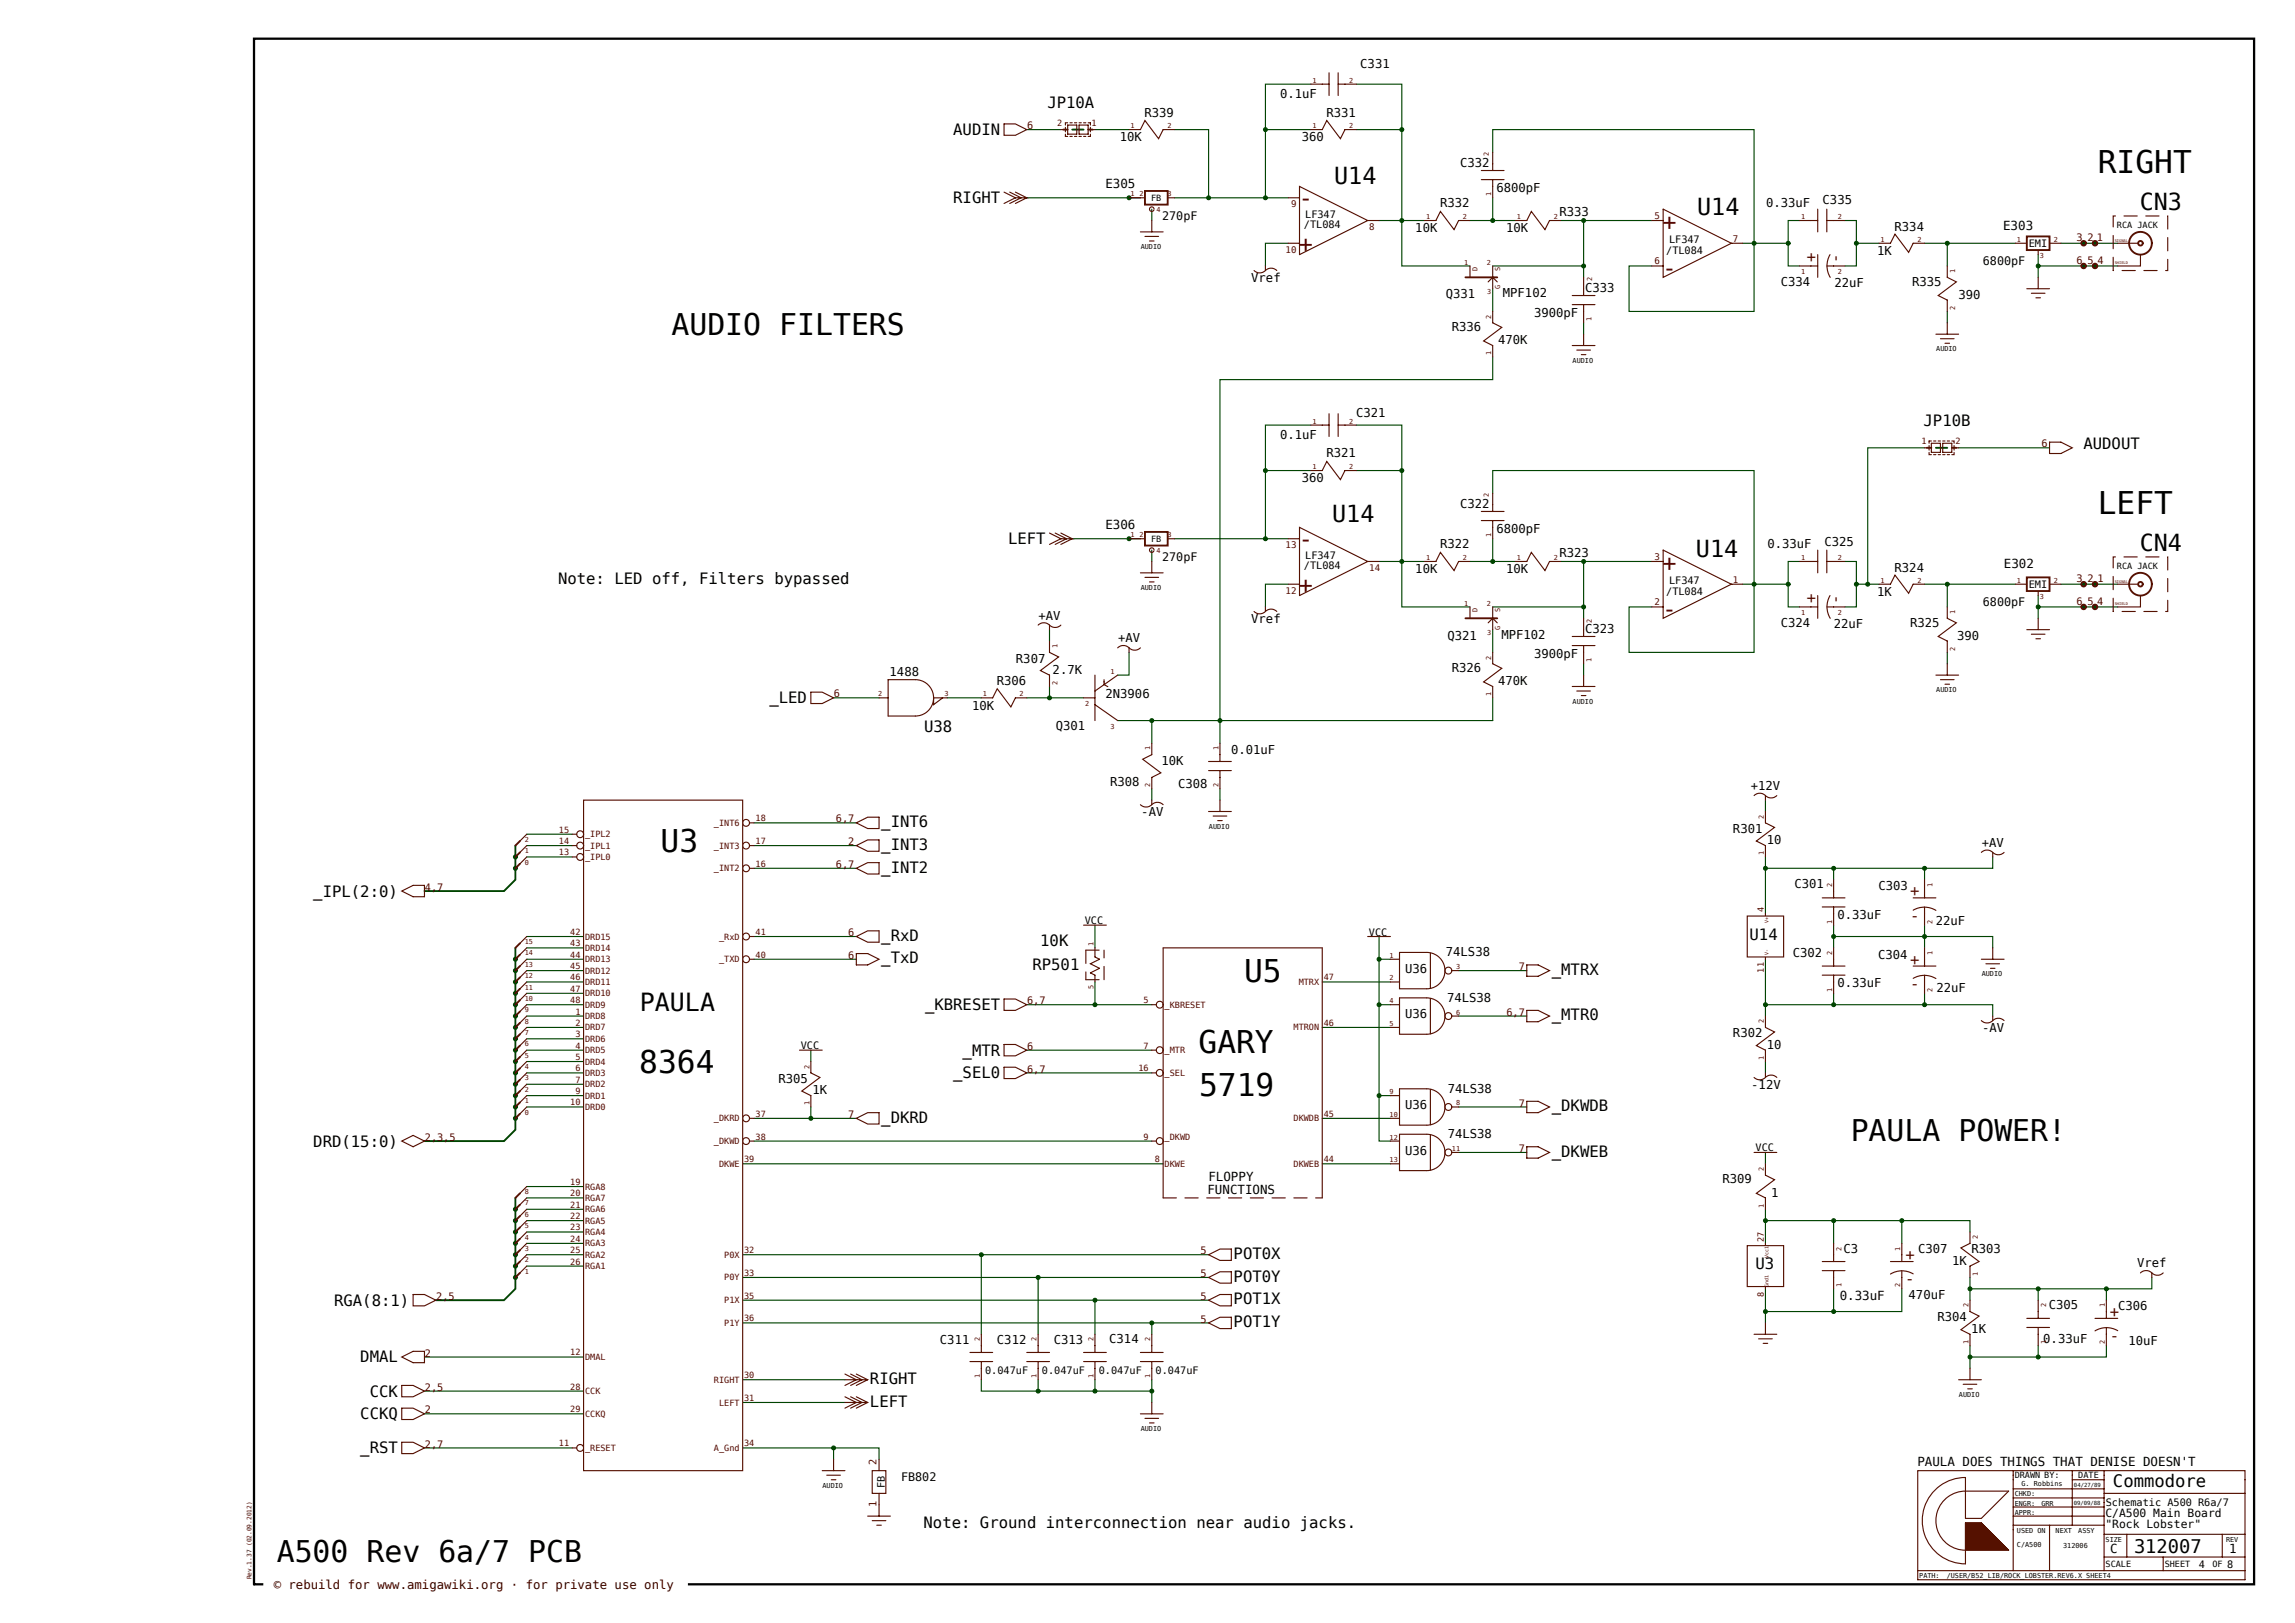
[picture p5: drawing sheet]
<svg xmlns="http://www.w3.org/2000/svg" width="420mm" height="297mm" viewBox="0 0 420 297" stroke-linecap="round" stroke-linejoin="round" font-family="sans-serif">
<defs><g id="words">
<g font-size="5.7">
<text x="383.9" y="31.7">RIGHT</text>
<text x="383.9" y="94.1">LEFT</text>
<text x="120.9" y="155.9">U3</text>
<text x="227.7" y="179.7">U5</text>
<text x="117" y="196.4">8364</text>
<text x="219.3" y="192.7">GARY</text>
<text x="219.4" y="200.6">5719</text>
</g>
<g font-size="5.5">
<text x="122.9" y="61.2">AUDIO FILTERS</text>
<text x="338.7" y="208.8">PAULA POWER!</text>
<text x="50.6" y="285.9">A500 Rev 6a/7 PCB</text>
</g>
<text font-size="4.6" x="117.1" y="184.9">PAULA</text>
<g font-size="4.3">
<text x="244.2" y="33.7">U14</text>
<text x="310.6" y="39.3">U14</text>
<text x="391.6" y="38.4">CN3</text>
<text x="243.8" y="95.6">U14</text>
<text x="310.4" y="101.9">U14</text>
<text x="391.6" y="100.8">CN4</text>
</g>
<g font-size="4.3" fill="#500">
<text x="237.7" y="37.8">-</text>
<text x="237.7" y="46.1">+</text>
<text x="304.2" y="42.2">+</text>
<text x="304.2" y="50.5">-</text>
<text x="237.7" y="100.2">-</text>
<text x="304.2" y="104.5">+</text>
<text x="237.7" y="108.5">+</text>
<text x="304.2" y="112.9">-</text>
</g>
<text font-size="3.4" x="390.5" y="284.3">312007</text>
<text font-size="3.2" x="386.7" y="272.2">Commodore</text>
<g font-size="2.9">
<text x="191.7" y="19.7">JP10A</text>
<text x="174.4" y="24.7">AUDIN</text>
<text x="174.4" y="37.2">RIGHT</text>
<text x="352" y="77.9">JP10B</text>
<text x="381.3" y="82.2">AUDOUT</text>
<text x="184.5" y="99.6">LEFT</text>
<text x="102.1" y="106.8">Note: LED off, Filters bypassed</text>
<text x="140.8" y="128.7">_LED</text>
<text x="169.1" y="134">U38</text>
<text x="161.3" y="155.5">_INT3</text>
<text x="161.3" y="151.4">_INT6</text>
<text x="161.3" y="159.7">_INT2</text>
<text x="57.3" y="164.1">_IPL(2:0)</text>
<text x="161.3" y="172.1">_RxD</text>
<text x="190.4" y="173.1">10K</text>
<text x="320.2" y="172">U14</text>
<text x="161.3" y="176.3">_TxD</text>
<text x="188.9" y="177.5">RP501</text>
<text x="284" y="178.4">_MTRX</text>
<text x="169.3" y="184.9">_KBRESET</text>
<text x="284" y="186.7">_MTR0</text>
<text x="174.4" y="197.3">_SEL0</text>
<text x="176.2" y="193.2">_MTR</text>
<text x="284" y="203.3">_DKWDB</text>
<text x="57.3" y="209.8">DRD(15:0)</text>
<text x="161.3" y="205.4">_DKRD</text>
<text x="284" y="211.7">_DKWEB</text>
<text x="225.8" y="230.4">POT0X</text>
<text x="321.3" y="232.2">U3</text>
<text x="61.1" y="238.9">RGA(8:1)</text>
<text x="225.8" y="238.7">POT1X</text>
<text x="225.8" y="234.5">POT0Y</text>
<text x="225.8" y="242.9">POT1Y</text>
<text x="65.9" y="249.3">DMAL</text>
<text x="67.7" y="255.6">CCK</text>
<text x="159.2" y="253.3">RIGHT</text>
<text x="159.2" y="257.4">LEFT</text>
<text x="65.9" y="259.7">CCKQ</text>
<text x="65.9" y="266">_RST</text>
<text x="169" y="279.6">Note: Ground interconnection near audio jacks.</text>
</g>
<g font-size="2.9" fill="#500">
<text x="332.4" y="48" transform="rotate(-90 332.4 48)">+</text>
<text x="336.8" y="48.1" transform="rotate(-90 336.8 48.1)">-</text>
<text x="332.4" y="110.4" transform="rotate(-90 332.4 110.4)">+</text>
<text x="336.8" y="110.4" transform="rotate(-90 336.8 110.4)">-</text>
<text x="349.5" y="164">+</text>
<text x="349.6" y="168.5">-</text>
<text x="349.5" y="176.5">+</text>
<text x="349.6" y="180.9">-</text>
<text x="348.7" y="230.6">+</text>
<text x="348.7" y="235">-</text>
<text x="386.1" y="245.4">-</text>
<text x="386.1" y="241">+</text>
</g>
<g font-size="2.3">
<text x="202.3" y="34.4">E305</text>
<text x="366.6" y="42.1">E303</text>
<text x="202.3" y="96.7">E306</text>
<text x="366.7" y="103.9">E302</text>
<text x="221" y="218.4">FUNCTIONS</text>
<text x="221.1" y="216.1">FLOPPY</text>
<text x="336.7" y="237.9">0.33uF</text>
<text x="350.9" y="268.3">PAULA DOES THINGS THAT DENISE DOESN'T</text>
<text x="386.2" y="284.2">C</text>
<text x="408" y="284.2">1</text>
</g>
<text font-size="2.3" fill="#300" x="50.1" y="290.8">© rebuild for www.amigawiki.org · for private use only</text>
<g font-size="2.2">
<text x="234.3" y="18">0.1uF</text>
<text x="248.9" y="12.4">C331</text>
<text x="209.5" y="21.3">R339</text>
<text x="242.7" y="21.3">R331</text>
<text x="204.9" y="25.9">10K</text>
<text x="238.2" y="25.9">360</text>
<text x="267.2" y="30.5">C332</text>
<text x="273.9" y="35.1">6800pF</text>
<text x="263.5" y="38">R332</text>
<text x="285.4" y="39.5">R333</text>
<text x="323.2" y="37.9">0.33uF</text>
<text x="333.6" y="37.4">C335</text>
<text x="259" y="42.5">10K</text>
<text x="275.7" y="42.5">10K</text>
<text x="343.5" y="46.7">1K</text>
<text x="346.7" y="42.2">R334</text>
<text x="229" y="51.6">Vref</text>
<text x="290.1" y="53.4">C333</text>
<text x="325.9" y="52.4">C334</text>
<text x="335.7" y="52.5">22uF</text>
<text x="349.9" y="52.3">R335</text>
<text x="264.6" y="54.5">Q331</text>
<text x="275" y="54.4">MPF102</text>
<text x="280.8" y="58">3900pF</text>
<text x="358.4" y="54.7">390</text>
<text x="265.7" y="60.6">R336</text>
<text x="274.2" y="63">470K</text>
<text x="248.2" y="76.2">C321</text>
<text x="234.3" y="80.4">0.1uF</text>
<text x="242.7" y="83.7">R321</text>
<text x="238.2" y="88.3">360</text>
<text x="267.2" y="92.9">C322</text>
<text x="263.5" y="100.4">R322</text>
<text x="273.9" y="97.5">6800pF</text>
<text x="285.4" y="101.9">R323</text>
<text x="323.4" y="100.3">0.33uF</text>
<text x="333.9" y="99.9">C325</text>
<text x="259" y="104.9">10K</text>
<text x="275.7" y="104.9">10K</text>
<text x="346.7" y="104.6">R324</text>
<text x="190" y="113.4">+AV</text>
<text x="229" y="114">Vref</text>
<text x="343.5" y="109.1">1K</text>
<text x="204.6" y="117.6">+AV</text>
<text x="264.9" y="117.2">Q321</text>
<text x="274.8" y="117">MPF102</text>
<text x="290.1" y="115.8">C323</text>
<text x="325.9" y="114.8">C324</text>
<text x="335.6" y="114.8">22uF</text>
<text x="349.6" y="114.7">R325</text>
<text x="358.2" y="117">390</text>
<text x="162.8" y="123.7">1488</text>
<text x="182.4" y="125.3">R306</text>
<text x="185.9" y="121.2">R307</text>
<text x="192.6" y="123.4">2.7K</text>
<text x="265.7" y="123">R326</text>
<text x="274.2" y="125.4">470K</text>
<text x="280.8" y="120.4">3900pF</text>
<text x="177.9" y="129.9">10K</text>
<text x="202.3" y="127.8">2N3906</text>
<text x="193.2" y="133.5">Q301</text>
<text x="225.3" y="137.9">0.01uF</text>
<text x="203.2" y="143.9">R308</text>
<text x="212.6" y="139.9">10K</text>
<text x="208.9" y="149.3">-AV</text>
<text x="215.6" y="144.3">C308</text>
<text x="320.4" y="144.6">+12V</text>
<text x="317.1" y="152.4">R301</text>
<text x="323.4" y="154.5">10</text>
<text x="362.7" y="155">+AV</text>
<text x="328.4" y="162.6">C301</text>
<text x="343.8" y="162.8">C303</text>
<text x="336.3" y="168.2">0.33uF</text>
<text x="354.3" y="169.3">22uF</text>
<text x="257.2" y="178">U36</text>
<text x="264.6" y="175">74LS38</text>
<text x="328.1" y="175.2">C302</text>
<text x="343.7" y="175.4">C304</text>
<text x="264.8" y="183.3">74LS38</text>
<text x="336.3" y="180.7">0.33uF</text>
<text x="354.4" y="181.5">22uF</text>
<text x="257.2" y="186.4">U36</text>
<text x="317.1" y="189.8">R302</text>
<text x="323.4" y="191.9">10</text>
<text x="362.8" y="188.9">-AV</text>
<text x="142.5" y="198.1">R305</text>
<text x="148.7" y="200.2">1K</text>
<text x="257.2" y="203">U36</text>
<text x="265" y="200">74LS38</text>
<text x="320.5" y="199.3">-12V</text>
<text x="265" y="208.3">74LS38</text>
<text x="257.2" y="211.3">U36</text>
<text x="315.2" y="216.4">R309</text>
<text x="324.2" y="219">1</text>
<text x="337.4" y="229.2">C3</text>
<text x="351" y="229.3">C307</text>
<text x="357.3" y="231.4">1K</text>
<text x="360.8" y="229.3">R303</text>
<text x="391.1" y="231.9">Vref</text>
<text x="349.3" y="237.7">470uF</text>
<text x="374.9" y="239.6">C305</text>
<text x="387.6" y="239.6">C306</text>
<text x="172" y="245.9">C311</text>
<text x="182.5" y="245.9">C312</text>
<text x="203" y="245.8">C314</text>
<text x="354.6" y="241.8">R304</text>
<text x="360.8" y="244">1K</text>
<text x="373.9" y="245.8">0.33uF</text>
<text x="192.9" y="246">C313</text>
<text x="389.5" y="246.1">10uF</text>
</g>
<g font-size="2.1">
<text x="212.7" y="40.3">270pF</text>
<text x="362.9" y="48.6">6800pF</text>
<text x="212.7" y="102.7">270pF</text>
<text x="362.9" y="111">6800pF</text>
<text x="164.9" y="271">FB802</text>
<text x="385.3" y="279.6">&quot;Rock Lobster&quot;</text>
<text x="385.3" y="277.6">C/A500 Main Board</text>
</g>
<g font-size="1.9" fill="#500">
<text x="188" y="23.6">6</text>
<text x="380" y="44.1">3</text>
<text x="382" y="44.1">2</text>
<text x="383.7" y="44.1">1</text>
<text x="380" y="48.3">6</text>
<text x="382" y="48.3">5</text>
<text x="383.9" y="48.3">4</text>
<text x="373.6" y="81.9">6</text>
<text x="380" y="106.5">3</text>
<text x="382" y="106.5">2</text>
<text x="383.8" y="106.6">1</text>
<text x="380" y="110.6">6</text>
<text x="382" y="110.7">5</text>
<text x="383.8" y="110.7">4</text>
<text x="152.6" y="127.6">6</text>
<text x="153" y="150.5">6,7</text>
<text x="155.2" y="154.7">2</text>
<text x="153" y="158.8">6,7</text>
<text x="77.8" y="163">4,7</text>
<text x="155.2" y="171.3">6</text>
<text x="155.2" y="175.5">6</text>
<text x="277.9" y="177.5">7</text>
<text x="188" y="183.8">6,7</text>
<text x="275.7" y="185.9">6,7</text>
<text x="188" y="196.3">6,7</text>
<text x="188" y="192.1">6</text>
<text x="277.9" y="202.5">7</text>
<text x="77.8" y="208.7">2,3,5</text>
<text x="155.2" y="204.6">7</text>
<text x="277.9" y="210.8">7</text>
<text x="219.7" y="233.7">5</text>
<text x="219.7" y="229.5">5</text>
<text x="79.8" y="237.9">2,5</text>
<text x="219.7" y="237.9">5</text>
<text x="219.7" y="242">5</text>
<text x="77.8" y="248.3">2</text>
<text x="77.8" y="254.5">2,5</text>
<text x="77.8" y="258.7">2</text>
<text x="77.8" y="264.9">2,7</text>
<text x="160.4" y="268" transform="rotate(-90 160.4 268)">2</text>
<text x="160.4" y="275.8" transform="rotate(-90 160.4 275.8)">1</text>
</g>
<g font-size="1.9">
<text x="238.6" y="41.7">/TL084</text>
<text x="238.9" y="39.9">LF347</text>
<text x="304.9" y="46.5">/TL084</text>
<text x="305.4" y="44.4">LF347</text>
<text x="371.3" y="45.2">EMI</text>
<text x="238.6" y="104.1">/TL084</text>
<text x="238.9" y="102.3">LF347</text>
<text x="305.4" y="106.8">LF347</text>
<text x="371.3" y="107.6">EMI</text>
<text x="304.9" y="108.8">/TL084</text>
<text x="198.5" y="169.1">VCC</text>
<text x="250.5" y="171.2">VCC</text>
<text x="146.5" y="192">VCC</text>
<text x="321.3" y="210.7">VCC</text>
<text x="180.3" y="251.4">0.047uF</text>
<text x="190.7" y="251.4">0.047uF</text>
<text x="201.1" y="251.4">0.047uF</text>
<text x="211.5" y="251.4">0.047uF</text>
<text x="161.9" y="272.3" transform="rotate(-90 161.9 272.3)">FB</text>
<text x="385.4" y="275.5">Schematic A500 R6a/7</text>
<text x="402.4" y="286.9">4</text>
<text x="407.6" y="287">8</text>
</g>
<g font-size="1.7" fill="#500">
<text x="236.3" y="37.9">9</text>
<text x="302.8" y="40.1">5</text>
<text x="235.3" y="46.3">10</text>
<text x="250.6" y="42.1">8</text>
<text x="317.1" y="44.2">7</text>
<text x="302.8" y="48.4">6</text>
<text x="235.3" y="100.3">13</text>
<text x="250.6" y="104.5">14</text>
<text x="302.8" y="102.5">3</text>
<text x="317.1" y="106.6">1</text>
<text x="235.3" y="108.7">12</text>
<text x="302.8" y="110.8">2</text>
</g>
<g font-size="1.6" fill="#500">
<text x="193.5" y="23">2</text>
<text x="199.7" y="23">1</text>
<text x="351.6" y="81.3">1</text>
<text x="357.9" y="81.3">2</text>
<text x="102.3" y="152.4">15</text>
<text x="102.3" y="154.5">14</text>
<text x="107.1" y="153.2">_IPL2</text>
<text x="107.1" y="155.3">_IPL1</text>
<text x="130.7" y="151.1">_INT6</text>
<text x="130.7" y="155.3">_INT3</text>
<text x="138.3" y="150.3">18</text>
<text x="138.3" y="154.5">17</text>
<text x="102.3" y="156.5">13</text>
<text x="107.1" y="157.4">_IPL0</text>
<text x="130.7" y="159.5">_INT2</text>
<text x="138.3" y="158.6">16</text>
<text x="322.8" y="166.9" transform="rotate(-90 322.8 166.9)">4</text>
<text x="104.4" y="171.1">42</text>
<text x="104.4" y="173.2">43</text>
<text x="107.1" y="171.9">DRD15</text>
<text x="131.6" y="171.9">_RxD</text>
<text x="138.3" y="171.1">41</text>
<text x="104.4" y="175.3">44</text>
<text x="104.4" y="177.3">45</text>
<text x="104.4" y="179.4">46</text>
<text x="107.1" y="176.1">DRD13</text>
<text x="107.1" y="178.2">DRD12</text>
<text x="107.1" y="174">DRD14</text>
<text x="131.6" y="176.1">_TXD</text>
<text x="138.3" y="175.3">40</text>
<text x="242.3" y="179.4">47</text>
<text x="322.8" y="178" transform="rotate(-90 322.8 178)">11</text>
<text x="104.4" y="181.5">47</text>
<text x="104.4" y="183.6">48</text>
<text x="105.3" y="185.7">1</text>
<text x="107.1" y="182.3">DRD10</text>
<text x="107.1" y="184.4">DRD9</text>
<text x="107.1" y="180.3">DRD11</text>
<text x="209.3" y="183.6">5</text>
<text x="213.1" y="184.4">_KBRESET</text>
<text x="237.7" y="180.3">MTRX</text>
<text x="105.3" y="191.9">4</text>
<text x="105.3" y="187.7">2</text>
<text x="105.3" y="189.8">3</text>
<text x="107.1" y="186.5">DRD8</text>
<text x="107.1" y="188.6">DRD7</text>
<text x="107.1" y="190.6">DRD6</text>
<text x="209.3" y="191.9">7</text>
<text x="236.7" y="188.6">MTRON</text>
<text x="242.3" y="187.7">46</text>
<text x="105.3" y="196.1">6</text>
<text x="105.3" y="194">5</text>
<text x="107.1" y="196.9">DRD3</text>
<text x="107.1" y="192.7">DRD5</text>
<text x="107.1" y="194.8">DRD4</text>
<text x="208.4" y="196.1">16</text>
<text x="213.1" y="196.9">_SEL</text>
<text x="213.1" y="192.7">_MTR</text>
<text x="104.4" y="202.3">10</text>
<text x="105.3" y="198.1">7</text>
<text x="105.3" y="200.2">9</text>
<text x="107.1" y="203.1">DRD0</text>
<text x="107.1" y="199">DRD2</text>
<text x="107.1" y="201">DRD1</text>
<text x="130.7" y="209.4">_DKWD</text>
<text x="130.7" y="205.2">_DKRD</text>
<text x="138.3" y="208.5">38</text>
<text x="138.3" y="204.4">37</text>
<text x="209.3" y="208.5">9</text>
<text x="213.1" y="208.5">_DKWD</text>
<text x="236.7" y="205.2">DKWDB</text>
<text x="242.3" y="204.4">45</text>
<text x="131.6" y="213.5">DKWE</text>
<text x="136.2" y="212.7">39</text>
<text x="211.4" y="212.7">8</text>
<text x="213.1" y="213.5">DKWE</text>
<text x="236.7" y="213.5">DKWEB</text>
<text x="242.3" y="212.7">44</text>
<text x="104.4" y="218.9">20</text>
<text x="104.4" y="221">21</text>
<text x="104.4" y="216.9">19</text>
<text x="107.1" y="219.8">RGA7</text>
<text x="107.1" y="221.8">RGA6</text>
<text x="107.1" y="217.7">RGA8</text>
<text x="104.4" y="225.2">23</text>
<text x="104.4" y="227.3">24</text>
<text x="104.4" y="223.1">22</text>
<text x="107.1" y="226">RGA4</text>
<text x="107.1" y="223.9">RGA5</text>
<text x="322.8" y="227.3" transform="rotate(-90 322.8 227.3)">27</text>
<text x="104.4" y="229.3">25</text>
<text x="104.4" y="231.4">26</text>
<text x="107.1" y="230.2">RGA2</text>
<text x="107.1" y="232.2">RGA1</text>
<text x="107.1" y="228.1">RGA3</text>
<text x="132.5" y="230.2">P0X</text>
<text x="136.2" y="229.3">32</text>
<text x="136.2" y="233.5">33</text>
<text x="132.5" y="234.3">P0Y</text>
<text x="132.5" y="238.5">P1X</text>
<text x="136.2" y="237.7">35</text>
<text x="322.8" y="237.3" transform="rotate(-90 322.8 237.3)">8</text>
<text x="132.5" y="242.6">P1Y</text>
<text x="136.2" y="241.8">36</text>
<text x="104.4" y="248">12</text>
<text x="107.1" y="248.9">DMAL</text>
<text x="104.4" y="254.3">28</text>
<text x="107.1" y="255.1">CCK</text>
<text x="130.7" y="253">RIGHT</text>
<text x="131.6" y="257.2">LEFT</text>
<text x="136.2" y="256.4">31</text>
<text x="136.2" y="252.2">30</text>
<text x="104.4" y="258.4">29</text>
<text x="107.1" y="259.3">CCKQ</text>
<text x="102.3" y="264.7">11</text>
<text x="107.1" y="265.5">_RESET</text>
<text x="130.7" y="265.5">A_Gnd</text>
<text x="136.2" y="264.7">34</text>
</g>
<g font-size="1.6">
<text x="210.6" y="36.8">FB</text>
<text x="387.4" y="41.7">RCA JACK</text>
<text x="210.6" y="99.1">FB</text>
<text x="387.4" y="104.1">RCA JACK</text>
<text x="368.7" y="270.5">DRAWN BY:</text>
<text x="380.3" y="270.5">DATE</text>
<text x="385.3" y="286.7">SCALE</text>
<text x="396.2" y="286.7">SHEET</text>
<text x="404.9" y="286.7">OF</text>
</g>
<g font-size="1.2" fill="#500">
<text x="240.2" y="15.1">1</text>
<text x="246.9" y="15.1">2</text>
<text x="206.9" y="23.4">1</text>
<text x="213.6" y="23.4">2</text>
<text x="240.2" y="23.4">1</text>
<text x="246.9" y="23.4">2</text>
<text x="272.5" y="28.6" transform="rotate(-90 272.5 28.6)">2</text>
<text x="206.9" y="35.9">1</text>
<text x="208.6" y="35.9">2</text>
<text x="213.6" y="35.9">3</text>
<text x="272.9" y="35.9" transform="rotate(-90 272.9 35.9)">1</text>
<text x="211.6" y="38.7">4</text>
<text x="261" y="40.1">1</text>
<text x="267.7" y="40.1">2</text>
<text x="277.6" y="40.1">1</text>
<text x="284.3" y="40.1">2</text>
<text x="329.6" y="40.1">1</text>
<text x="336.3" y="40.1">2</text>
<text x="344.2" y="44.2">1</text>
<text x="350.9" y="44.2">2</text>
<text x="369.1" y="44.2">1</text>
<text x="373.3" y="47.1">3</text>
<text x="375.9" y="44.2">2</text>
<text x="267.9" y="48.5">1</text>
<text x="270.4" y="49.6" transform="rotate(-90 270.4 49.6)">D</text>
<text x="272.1" y="48.5">2</text>
<text x="272.2" y="53.8">3</text>
<text x="274.6" y="53" transform="rotate(-90 274.6 53)">G</text>
<text x="274.6" y="49.6" transform="rotate(-90 274.6 49.6)">S</text>
<text x="291.4" y="51.5" transform="rotate(-90 291.4 51.5)">2</text>
<text x="329.6" y="50.1">1</text>
<text x="336.3" y="50.1">2</text>
<text x="357.8" y="50" transform="rotate(-90 357.8 50)">1</text>
<text x="272.9" y="58.3" transform="rotate(-90 272.9 58.3)">2</text>
<text x="291.3" y="58.8" transform="rotate(-90 291.3 58.8)">1</text>
<text x="357.8" y="56.7" transform="rotate(-90 357.8 56.7)">2</text>
<text x="272.9" y="65" transform="rotate(-90 272.9 65)">1</text>
<text x="240.2" y="77.5">1</text>
<text x="246.9" y="77.5">2</text>
<text x="240.2" y="85.8">1</text>
<text x="246.9" y="85.8">2</text>
<text x="272.4" y="91" transform="rotate(-90 272.4 91)">2</text>
<text x="206.9" y="98.3">1</text>
<text x="208.6" y="98.3">2</text>
<text x="211.6" y="101.1">4</text>
<text x="213.6" y="98.3">3</text>
<text x="272.9" y="98.3" transform="rotate(-90 272.9 98.3)">1</text>
<text x="261" y="102.5">1</text>
<text x="267.7" y="102.5">2</text>
<text x="277.6" y="102.5">1</text>
<text x="284.3" y="102.5">2</text>
<text x="329.6" y="102.5">1</text>
<text x="336.3" y="102.5">2</text>
<text x="344.2" y="106.6">1</text>
<text x="350.9" y="106.6">2</text>
<text x="369.1" y="106.6">1</text>
<text x="375.9" y="106.6">2</text>
<text x="267.9" y="110.9">1</text>
<text x="270.4" y="112" transform="rotate(-90 270.4 112)">D</text>
<text x="272.1" y="110.9">2</text>
<text x="274.6" y="112" transform="rotate(-90 274.6 112)">S</text>
<text x="291.3" y="113.9" transform="rotate(-90 291.3 113.9)">2</text>
<text x="329.6" y="112.5">1</text>
<text x="336.3" y="112.5">2</text>
<text x="357.8" y="112.4" transform="rotate(-90 357.8 112.4)">1</text>
<text x="373.3" y="109.5">3</text>
<text x="193.5" y="118.6" transform="rotate(-90 193.5 118.6)">1</text>
<text x="272.2" y="116.2">3</text>
<text x="274.6" y="115.4" transform="rotate(-90 274.6 115.4)">G</text>
<text x="357.8" y="119.1" transform="rotate(-90 357.8 119.1)">2</text>
<text x="193.5" y="125.3" transform="rotate(-90 193.5 125.3)">2</text>
<text x="203.2" y="123.3">1</text>
<text x="272.9" y="120.7" transform="rotate(-90 272.9 120.7)">2</text>
<text x="291.3" y="121.2" transform="rotate(-90 291.3 121.2)">1</text>
<text x="160.7" y="127.4">2</text>
<text x="172.9" y="127.4">3</text>
<text x="179.9" y="127.4">1</text>
<text x="186.6" y="127.4">2</text>
<text x="198.6" y="129.2">2</text>
<text x="272.9" y="127.4" transform="rotate(-90 272.9 127.4)">1</text>
<text x="203.2" y="133.3">3</text>
<text x="210.5" y="137.3" transform="rotate(-90 210.5 137.3)">1</text>
<text x="223" y="137.3" transform="rotate(-90 223 137.3)">1</text>
<text x="210.5" y="144.1" transform="rotate(-90 210.5 144.1)">2</text>
<text x="223" y="144.1" transform="rotate(-90 223 144.1)">2</text>
<text x="322.8" y="149.8" transform="rotate(-90 322.8 149.8)">2</text>
<text x="96.1" y="154">2</text>
<text x="96.1" y="158.2">0</text>
<text x="96.1" y="156.1">1</text>
<text x="322.8" y="156.5" transform="rotate(-90 322.8 156.5)">1</text>
<text x="335.3" y="162.3" transform="rotate(-90 335.3 162.3)">2</text>
<text x="353.7" y="162.3" transform="rotate(-90 353.7 162.3)">1</text>
<text x="96.1" y="172.8">15</text>
<text x="200.1" y="173.2" transform="rotate(-90 200.1 173.2)">1</text>
<text x="335.3" y="169" transform="rotate(-90 335.3 169)">1</text>
<text x="353.7" y="169" transform="rotate(-90 353.7 169)">2</text>
<text x="96.1" y="179">12</text>
<text x="96.1" y="176.9">13</text>
<text x="96.1" y="174.8">14</text>
<text x="254.3" y="179.4">2</text>
<text x="254.3" y="175.3">1</text>
<text x="266.5" y="177.3">3</text>
<text x="335.3" y="174.8" transform="rotate(-90 335.3 174.8)">2</text>
<text x="353.7" y="174.8" transform="rotate(-90 353.7 174.8)">1</text>
<text x="96.1" y="185.2">9</text>
<text x="96.1" y="183.2">10</text>
<text x="96.1" y="181.1">11</text>
<text x="200.1" y="181" transform="rotate(-90 200.1 181)">5</text>
<text x="254.3" y="183.6">4</text>
<text x="266.5" y="185.7">6</text>
<text x="335.3" y="181.5" transform="rotate(-90 335.3 181.5)">1</text>
<text x="353.7" y="181.5" transform="rotate(-90 353.7 181.5)">2</text>
<text x="96.1" y="191.5">6</text>
<text x="96.1" y="189.4">7</text>
<text x="96.1" y="187.3">8</text>
<text x="254.3" y="187.7">5</text>
<text x="322.8" y="187.2" transform="rotate(-90 322.8 187.2)">2</text>
<text x="96.1" y="197.7">3</text>
<text x="96.1" y="195.6">4</text>
<text x="96.1" y="193.6">5</text>
<text x="148.1" y="195.6" transform="rotate(-90 148.1 195.6)">2</text>
<text x="322.8" y="194" transform="rotate(-90 322.8 194)">1</text>
<text x="96.1" y="204">0</text>
<text x="96.1" y="201.9">1</text>
<text x="96.1" y="199.8">2</text>
<text x="148.1" y="202.3" transform="rotate(-90 148.1 202.3)">1</text>
<text x="254.3" y="200.2">9</text>
<text x="266.5" y="202.3">8</text>
<text x="254.3" y="208.5">12</text>
<text x="254.3" y="204.4">10</text>
<text x="254.3" y="212.7">13</text>
<text x="265.7" y="210.6">11</text>
<text x="322.8" y="214.3" transform="rotate(-90 322.8 214.3)">2</text>
<text x="96.1" y="220.6">7</text>
<text x="96.1" y="218.5">8</text>
<text x="322.8" y="221" transform="rotate(-90 322.8 221)">1</text>
<text x="96.1" y="226.8">4</text>
<text x="96.1" y="224.8">5</text>
<text x="96.1" y="222.7">6</text>
<text x="362" y="226.8" transform="rotate(-90 362 226.8)">2</text>
<text x="96.1" y="233.1">1</text>
<text x="96.1" y="231">2</text>
<text x="96.1" y="228.9">3</text>
<text x="337" y="228.8" transform="rotate(-90 337 228.8)">2</text>
<text x="347.8" y="228.8" transform="rotate(-90 347.8 228.8)">1</text>
<text x="362" y="233.5" transform="rotate(-90 362 233.5)">1</text>
<text x="337" y="235.6" transform="rotate(-90 337 235.6)">1</text>
<text x="347.8" y="235.6" transform="rotate(-90 347.8 235.6)">2</text>
<text x="360.2" y="239.2" transform="rotate(-90 360.2 239.2)">2</text>
<text x="374.5" y="239.2" transform="rotate(-90 374.5 239.2)">2</text>
<text x="385.2" y="239.2" transform="rotate(-90 385.2 239.2)">1</text>
<text x="179.3" y="245.5" transform="rotate(-90 179.3 245.5)">2</text>
<text x="189.7" y="245.5" transform="rotate(-90 189.7 245.5)">2</text>
<text x="200.1" y="245.5" transform="rotate(-90 200.1 245.5)">2</text>
<text x="210.5" y="245.5" transform="rotate(-90 210.5 245.5)">2</text>
<text x="360.2" y="246" transform="rotate(-90 360.2 246)">1</text>
<text x="374.5" y="246" transform="rotate(-90 374.5 246)">1</text>
<text x="385.2" y="246" transform="rotate(-90 385.2 246)">2</text>
<text x="179.3" y="252.2" transform="rotate(-90 179.3 252.2)">1</text>
<text x="189.7" y="252.2" transform="rotate(-90 189.7 252.2)">1</text>
<text x="200.1" y="252.2" transform="rotate(-90 200.1 252.2)">1</text>
<text x="210.5" y="252.2" transform="rotate(-90 210.5 252.2)">1</text>
</g>
<g font-size="1.2">
<text x="208.8" y="45.6">AUDIO</text>
<text x="354.3" y="64.3">AUDIO</text>
<text x="287.8" y="66.4">AUDIO</text>
<text x="208.8" y="108">AUDIO</text>
<text x="287.8" y="128.8">AUDIO</text>
<text x="354.3" y="126.7">AUDIO</text>
<text x="221.2" y="151.7">AUDIO</text>
<text x="362.7" y="178.7">AUDIO</text>
<text x="358.5" y="255.6">AUDIO</text>
<text x="208.8" y="261.9">AUDIO</text>
<text x="150.5" y="272.3">AUDIO</text>
<text x="368.7" y="273.8">CHKD:</text>
<text x="368.7" y="275.5">ENGR:</text>
<text x="369.9" y="271.9">G. Robbins</text>
<text x="373.6" y="275.5">GRR</text>
<text x="368.7" y="277.2">APPR:</text>
<text x="369.1" y="280.5">USED ON</text>
<text x="376.2" y="280.5">NEXT</text>
<text x="380.3" y="280.5">ASSY</text>
<text x="369.1" y="283.2">C/A500</text>
<text x="377.6" y="283.3">312006</text>
<text x="385.3" y="282.2">SIZE</text>
<text x="407.4" y="282.2">REV</text>
<text x="351.2" y="288.8">PATH:</text>
<text x="356.3" y="288.8">/USER/B52_LIB/ROCK_LOBSTER.REV6.X SHEET4</text>
</g>
<text font-size="1.1" fill="#300" x="46" y="289" transform="rotate(-90 46 289)">Rev.1.37 (02.09.2012)</text>
<g font-size="1">
<text x="379.5" y="275.4">09/09/88</text>
<text x="379.6" y="272.1">04/27/89</text>
</g>
<g font-size=".9" fill="#500">
<text x="323.6" y="168.9" transform="rotate(-90 323.6 168.9)">V+</text>
<text x="323.6" y="174.8" transform="rotate(-90 323.6 174.8)">V-</text>
<text x="323.6" y="230.3" transform="rotate(-90 323.6 230.3)">Vcc1</text>
<text x="323.6" y="235.6" transform="rotate(-90 323.6 235.6)">Gnd1</text>
</g>
<g font-size=".7" fill="#500">
<text x="387" y="44.2">SIGNAL</text>
<text x="387" y="48.4">SHIELD</text>
<text x="387" y="106.6">SIGNAL</text>
<text x="387" y="110.8">SHIELD</text>
</g>
</g></defs>
<path d="M46.5 7.1h366v282.8h-366z" fill="#fff" stroke="#fff" stroke-width=".18"/>
<path d="M46.5 7.1h366v282.8h-366z" fill="none" stroke="#000" stroke-width=".42"/>
<g fill="none" stroke="#040" stroke-width=".21">
<path d="M239.9 15.4h-8.3v20.8M248.2 15.4h8.3v33.3h12.5M187.9 23.7h6.2M187.9 36.2h20.8M200.4 23.7h6.2M210.8 38.3v2.1M214.9 23.7h6.3v12.5M214.9 36.2h20.8M231.6 23.7h8.3M248.2 23.7h8.3M273.2 27.9v-4.2h47.8v33.3h-22.9v-8.3h4.2M273.2 36.2v4.2"/>
<path d="M235.7 44.5h-4.1v4.2M252.4 40.4h8.3M269 40.4h8.3M273.2 48.7h16.6M273.2 52.8v4.2M285.7 40.4h16.6M289.8 40.4v10.4M289.8 59.1v2.1M318.9 44.5h8.3M329.3 40.4h-2.1v8.3h2.1M337.6 40.4h2.1v8.3h-2.1M339.7 44.5h4.2"/>
<path d="M352.2 44.5h16.6M356.4 44.5v4.2M356.4 57v2.1M373 46.6v4.2M373 48.7h14.6M377.2 44.5h10.4M239.9 77.8h-8.3v20.8M248.2 77.8h8.3v33.3h12.5M273.2 65.3v4.2h-49.9v66.5M196.2 98.6h12.5M214.9 98.6h20.8M231.6 86.1h8.3"/>
<path d="M248.2 86.1h8.3M273.2 90.3v-4.2h47.8v33.3h-22.9v-8.3h4.2M273.2 98.6v4.1M352.2 81.9h-10.4v25h2.1M358.4 81.9h16.7M192.1 115.2v2.1M206.6 119.4v4.1h-2.1M210.8 100.7v2M235.7 106.9h-4.1v4.2M252.4 102.7h8.3M269 102.7h8.3M273.2 111.1h16.6"/>
<path d="M273.2 115.2v4.2M285.7 102.7h4.1v10.4M289.8 102.7h12.5M318.9 106.9h8.3M329.3 102.7h-2.1v8.4h2.1M337.6 102.7h2.1v4.2h2.1M339.7 106.9v4.2h-2.1M352.2 106.9h16.6M356.4 106.9v4.2M356.4 119.4v2.1M373 109v4.1M373 111.1h14.6"/>
<path d="M377.2 106.9h10.4M152.6 127.7h8.3M173.3 127.7h6.3M187.9 127.7h10.4M192.1 125.6v2.1M210.8 131.9v4.1M273.2 127.7v4.2h-68.7M289.8 121.5v2M96.4 154.7h8.3M96.4 156.8h8.3M96.4 152.7h8.3M138 154.7h18.7"/>
<path d="M138 150.6h18.7M138 158.9h18.7M210.8 144.3v2.1M223.3 144.3v2.1M323.1 146.4v2.1M323.1 156.8v10.4M335.6 158.9v2.1M352.2 158.9v2.1M364.7 156.8v2.1h-41.6M96.4 175.5h10.4M96.4 171.4h10.4M96.4 177.6h10.4"/>
<path d="M96.4 179.7h10.4M96.4 173.5h10.4M138 175.5h18.7M138 171.4h18.7M200.4 179.7v4.2h-12.5M200.4 169.3v4.2M242 179.7h12.5M252.4 171.4v4.1M254.5 175.5h-2.1v33.3h2.1M266.9 177.6h12.5M323.1 175.5v8.4M335.6 173.5v-2.1h29.1v2.1"/>
<path d="M335.6 169.3v2.1M352.2 169.3v4.2M96.4 185.9h10.4M96.4 196.3h10.4M96.4 181.8h10.4M96.4 192.2h10.4M96.4 190.1h10.4M96.4 188h10.4M96.4 198.4h10.4M96.4 194.3h10.4M96.4 183.9h10.4M148.4 192.2v2.1"/>
<path d="M187.9 196.3h22.9M187.9 192.2h22.9M200.4 183.9h10.4M242 188h12.5M252.4 183.9h2.1M266.9 185.9h12.5M323.1 185.9v-2h41.6v2M323.1 194.3v2M335.6 181.8v2.1M352.2 181.8v2.1M96.4 217.1h10.4M96.4 200.5h10.4"/>
<path d="M96.4 202.6h10.4M96.4 219.2h10.4M135.9 213h77M138 208.8h72.8M138 204.7h18.7M148.4 202.6v2.1M242 213h12.5M242 204.7h12.5M252.4 200.5h2.1M266.9 202.6h12.5M266.9 210.9h12.5M323.1 210.9v2.1"/>
<path d="M96.4 221.3h10.4M96.4 231.7h10.4M96.4 227.5h10.4M96.4 223.4h10.4M96.4 229.6h10.4M96.4 225.4h10.4M135.9 237.9h85.3M135.9 233.8h85.3M135.9 229.6h85.3M179.6 229.6v14.6M190 233.8v10.4M200.4 237.9v6.3"/>
<path d="M323.1 223.4h37.4v2M323.1 221.3v6.2M323.1 235.8v4.2M335.6 235.8v4.2h12.4v-4.2M335.6 223.4v4.1M348 223.4v4.1M360.5 233.8v2M373 235.8v2.1M385.5 235.8v2.1M393.8 233.8v2h-33.3v2.1M77.7 248.3h29.1M77.7 258.7h29.1"/>
<path d="M77.7 254.6h29.1M135.9 252.5h18.7M135.9 242.1h85.3M135.9 256.6h18.7M179.6 252.5v2.1h31.2v-2.1M190 252.5v2.1M200.4 252.5v2.1M210.8 242.1v2.1M210.8 254.6v2M335.6 240h-12.5v2.1M360.5 246.2v2.1h12.5v-2.1M360.5 248.3v2.1"/>
<path d="M385.5 246.2v2.1h-12.5M77.7 265h27M135.9 265h25v2M152.6 265v2"/>
</g>
<g fill="#040" stroke="#040" stroke-width=".21">
<circle cx="356.4" cy="106.9" r=".35"/>
<circle cx="210.8" cy="242.1" r=".35"/>
<circle cx="200.4" cy="237.9" r=".35"/>
<circle cx="190" cy="233.8" r=".35"/>
<circle cx="356.4" cy="44.5" r=".35"/>
<circle cx="339.7" cy="44.5" r=".35"/>
<circle cx="289.8" cy="40.4" r=".35"/>
<circle cx="289.8" cy="48.7" r=".35"/>
<circle cx="348" cy="223.4" r=".35"/>
<circle cx="323.1" cy="223.4" r=".35"/>
<circle cx="335.6" cy="223.4" r=".35"/>
<circle cx="383.4" cy="44.5" r=".35"/>
<circle cx="381.3" cy="44.5" r=".35"/>
<circle cx="360.5" cy="235.8" r=".35"/>
<circle cx="373" cy="235.8" r=".35"/>
<circle cx="385.5" cy="235.8" r=".35"/>
<circle cx="179.6" cy="229.6" r=".35"/>
<circle cx="210.8" cy="131.9" r=".35"/>
<circle cx="223.3" cy="131.9" r=".35"/>
<circle cx="323.1" cy="158.9" r=".35"/>
<circle cx="335.6" cy="158.9" r=".35"/>
<circle cx="352.2" cy="158.9" r=".35"/>
<circle cx="192.1" cy="127.7" r=".35"/>
<circle cx="148.4" cy="204.7" r=".35"/>
<circle cx="231.6" cy="86.1" r=".35"/>
<circle cx="231.6" cy="98.6" r=".35"/>
<circle cx="94.3" cy="158.9" r=".35"/>
<circle cx="94.3" cy="156.8" r=".35"/>
<circle cx="321" cy="44.5" r=".35"/>
<circle cx="327.2" cy="44.5" r=".35"/>
<circle cx="335.6" cy="240" r=".35"/>
<circle cx="323.1" cy="240" r=".35"/>
<circle cx="94.3" cy="233.8" r=".35"/>
<circle cx="94.3" cy="231.7" r=".35"/>
<circle cx="94.3" cy="229.6" r=".35"/>
<circle cx="94.3" cy="227.5" r=".35"/>
<circle cx="94.3" cy="225.4" r=".35"/>
<circle cx="94.3" cy="223.4" r=".35"/>
<circle cx="94.3" cy="221.3" r=".35"/>
<circle cx="335.6" cy="171.4" r=".35"/>
<circle cx="352.2" cy="171.4" r=".35"/>
<circle cx="373" cy="48.7" r=".35"/>
<circle cx="383.4" cy="48.7" r=".35"/>
<circle cx="360.5" cy="248.3" r=".35"/>
<circle cx="373" cy="248.3" r=".35"/>
<circle cx="323.1" cy="183.9" r=".35"/>
<circle cx="335.6" cy="183.9" r=".35"/>
<circle cx="352.2" cy="183.9" r=".35"/>
<circle cx="152.6" cy="265" r=".35"/>
<circle cx="200.4" cy="183.9" r=".35"/>
<circle cx="381.3" cy="48.7" r=".35"/>
<circle cx="373" cy="111.1" r=".35"/>
<circle cx="273.2" cy="40.4" r=".35"/>
<circle cx="210.8" cy="254.6" r=".35"/>
<circle cx="200.4" cy="254.6" r=".35"/>
<circle cx="190" cy="254.6" r=".35"/>
<circle cx="321" cy="106.9" r=".35"/>
<circle cx="327.2" cy="106.9" r=".35"/>
<circle cx="289.8" cy="111.1" r=".35"/>
<circle cx="289.8" cy="102.7" r=".35"/>
<circle cx="273.2" cy="102.7" r=".35"/>
<circle cx="256.5" cy="102.7" r=".35"/>
<circle cx="256.5" cy="86.1" r=".35"/>
<circle cx="383.4" cy="106.9" r=".35"/>
<circle cx="252.4" cy="200.5" r=".35"/>
<circle cx="252.4" cy="183.9" r=".35"/>
<circle cx="252.4" cy="175.5" r=".35"/>
<circle cx="381.3" cy="106.9" r=".35"/>
<circle cx="94.3" cy="192.2" r=".35"/>
<circle cx="94.3" cy="204.7" r=".35"/>
<circle cx="94.3" cy="202.6" r=".35"/>
<circle cx="94.3" cy="200.5" r=".35"/>
<circle cx="94.3" cy="198.4" r=".35"/>
<circle cx="94.3" cy="196.3" r=".35"/>
<circle cx="94.3" cy="194.3" r=".35"/>
<circle cx="94.3" cy="190.1" r=".35"/>
<circle cx="94.3" cy="188" r=".35"/>
<circle cx="94.3" cy="185.9" r=".35"/>
<circle cx="94.3" cy="183.9" r=".35"/>
<circle cx="94.3" cy="181.8" r=".35"/>
<circle cx="94.3" cy="179.7" r=".35"/>
<circle cx="94.3" cy="177.6" r=".35"/>
<circle cx="94.3" cy="175.5" r=".35"/>
<circle cx="256.5" cy="40.4" r=".35"/>
<circle cx="256.5" cy="23.7" r=".35"/>
<circle cx="221.2" cy="36.2" r=".35"/>
<circle cx="231.6" cy="36.2" r=".35"/>
<circle cx="231.6" cy="23.7" r=".35"/>
<circle cx="383.4" cy="111.1" r=".35"/>
<circle cx="381.3" cy="111.1" r=".35"/>
<circle cx="339.7" cy="106.9" r=".35"/>
<circle cx="341.8" cy="106.9" r=".35"/>
<circle cx="206.6" cy="36.2" r=".35"/>
<circle cx="206.6" cy="98.6" r=".35"/>
</g>
<path d="M196.2 23.7h2.1M354.3 81.9h2.1M94.3 154.7v6.3l-2.1 2.1h-14.5M94.3 173.5v33.2l-2.1 2.1h-14.5M94.3 219.2v16.6l-2.1 2.1h-12.4" fill="none" stroke="#040" stroke-width=".35"/>
<g fill="none" stroke="#510" stroke-width=".21">
<path d="M96.4 156.8l-1.2 1.3M96.4 154.7l-1.2 1.3M96.4 152.7l-1.2 1.2M137.2 150.6h.8M137.2 154.7h.8M137.2 158.9h.8M73.5 163.1l2.1-1.1h2.1v2.1h-2.1zM96.4 179.7l-1.2 1.2M96.4 177.6l-1.2 1.3M96.4 175.5l-1.2 1.3M96.4 173.5l-1.2 1.2M96.4 171.4l-1.2 1.2"/>
<path d="M137.2 171.4h.8M137.2 175.5h.8M96.4 198.4l-1.2 1.3M96.4 196.3l-1.2 1.3M96.4 194.3l-1.2 1.2M96.4 192.2l-1.2 1.2M96.4 190.1l-1.2 1.2M96.4 188l-1.2 1.3M96.4 185.9l-1.2 1.3M96.4 183.9l-1.2 1.2M96.4 181.8l-1.2 1.2M73.5 208.8l2.1-1 2.1 1-2.1 1.1z"/>
<path d="M96.4 219.2l-1.2 1.3M96.4 217.1l-1.2 1.3M96.4 202.6l-1.2 1.2M96.4 200.5l-1.2 1.2M137.2 204.7h.8M137.2 208.8h.8M75.6 236.9h2.1l2.1 1-2.1 1.1h-2.1zM96.4 231.7l-1.2 1.2M96.4 229.6l-1.2 1.3M96.4 227.5l-1.2 1.3M96.4 225.4l-1.2 1.3M96.4 223.4l-1.2 1.2"/>
<path d="M96.4 221.3l-1.2 1.2M73.5 257.7h2.1l2.1 1-2.1 1.1h-2.1zM73.5 253.5h2.1l2.1 1.1-2.1 1h-2.1zM73.5 248.3l2.1-1h2.1v2.1h-2.1zM73.5 263.9h2.1l2.1 1.1-2.1 1h-2.1zM104.7 265h.8"/>
<circle cx="136.5" cy="154.7" r=".62"/>
<circle cx="136.5" cy="150.6" r=".62"/>
<circle cx="136.5" cy="158.9" r=".62"/>
<circle cx="136.5" cy="171.4" r=".62"/>
<circle cx="136.5" cy="175.5" r=".62"/>
<circle cx="136.5" cy="208.8" r=".62"/>
<circle cx="136.5" cy="204.7" r=".62"/>
<circle cx="106.2" cy="265" r=".62"/>
</g>
<g fill="none" stroke="#510" stroke-width=".35">
<path d="M95.2 158.1l-.9 .8M95.2 156l-.9 .8M95.2 153.9l-.9 .8M95.2 178.9l-.9 .8M95.2 176.8l-.9 .8M95.2 174.7l-.9 .8M95.2 172.6l-.9 .9M95.2 199.7l-.9 .8M95.2 197.6l-.9 .8M95.2 195.5l-.9 .8M95.2 193.4l-.9 .9M95.2 191.3l-.9 .9"/>
<path d="M95.2 189.3l-.9 .8M95.2 187.2l-.9 .8M95.2 185.1l-.9 .8M95.2 183l-.9 .9M95.2 180.9l-.9 .9M95.2 218.4l-.9 .8M95.2 203.8l-.9 .9M95.2 201.7l-.9 .9M95.2 232.9l-.9 .9M95.2 230.9l-.9 .8M95.2 228.8l-.9 .8M95.2 226.7l-.9 .8"/>
<path d="M95.2 224.6l-.9 .8M95.2 222.5l-.9 .9M95.2 220.5l-.9 .8"/>
</g>
<path d="M106.8 146.4h29.1v122.7h-29.1z" fill="#fff" stroke="#510" stroke-width=".21"/>
<g fill="none" stroke="#510" stroke-width=".21">
<path d="M239.9 15.4h3.3M243.2 13.3v4.2M244.9 13.3v4.2M244.9 15.4h3.3M183.7 22.7h2.1l2.1 1-2.1 1.1h-2.1zM183.7 35.2l2.1 1M184.8 35.2l2.1 1-2.1 1M185.8 35.2l2.1 1h-2.1M185.8 36.2l-2.1 1M187.9 36.2l-2.1 1M206.6 23.7h2.1l.8-1.6 2.5 3.3 .9-1.7h2M235.7 36.2h2.1"/>
<path d="M237.8 34.1l12.5 6.3-12.5 6.2zM239.9 23.7h2.1l.8-1.6 2.5 3.3 .8-1.7h2.1M271.1 32.9h4.2M271.1 31.2h4.2M273.2 27.9v3.3M273.2 32.9v3.3M304.4 38.3l12.4 6.2-12.4 6.3zM208.7 42.4h4.2M209.5 43.3h2.5M210.4 44.1h.8M210.8 40.4v2M229.5 49.5a1.47 1.47 0 0 0 2.1 0"/>
<path d="M231.6 49.5a1.47 1.47 0 0 1 2.1 0M231.6 48.7v.8M235.7 44.5h2.1M250.3 40.4h2.1M260.7 40.4h2.1l.8-1.7 2.5 3.3 .8-1.6h2.1M269 48.7v2.1M272.3 51.6l.9-.8v2M273.2 48.7v2.1l.8 .8M277.3 40.4h2.1l.8-1.7 2.5 3.3 .9-1.6h2.1M287.7 55.7h4.2M287.7 54.1h4.2M289.8 50.8v3.3"/>
<path d="M289.8 55.7v3.4M302.3 40.4h2.1M302.3 48.7h2.1M316.8 44.5h2.1M239.9 77.8h3.3M243.2 75.7v4.2M244.9 77.8h3.3M244.9 75.7v4.2M287.7 63.2h4.2M288.6 64.1h2.5M289.4 64.9h.8M289.8 61.2v2"/>
<path d="M192.1 97.5l2 1.1M193.1 97.5l2.1 1.1-2.1 1M194.1 97.5l2.1 1.1h-2.1M194.1 98.6l-2 1M196.2 98.6l-2.1 1M235.7 98.6h2.1M237.8 96.5l12.5 6.2-12.5 6.3zM239.9 86.1h2.1l.8-1.7 2.5 3.4 .8-1.7h2.1M271.1 95.3h4.2M271.1 93.6h4.2M273.2 90.3v3.3M273.2 95.3v3.3"/>
<path d="M190 114.4a1.47 1.47 0 0 1 2.1 0M192.1 114.4a1.47 1.47 0 0 0 2 0M192.1 117.3v2.1l1.6 .8-3.3 2.5 1.7 .8v2.1M192.1 114.4v.8M204.5 118.6a1.47 1.47 0 0 1 2.1 0M206.6 118.6a1.47 1.47 0 0 0 2.1 0M206.6 118.6v.8M208.7 104.8h4.2M209.5 105.7h2.5M210.4 106.5h.8M210.8 102.7v2.1M229.5 111.9a1.47 1.47 0 0 0 2.1 0"/>
<path d="M231.6 111.9a1.47 1.47 0 0 1 2.1 0M231.6 111.1v.8M235.7 106.9h2.1M250.3 102.7h2.1M260.7 102.7h2.1l.8-1.6 2.5 3.3 .8-1.7h2.1M269 111.1v2M272.3 114l.9-.9v2.1M273.2 111.1v2l.8 .9M277.3 102.7h2.1l.8-1.6 2.5 3.3 .9-1.7h2.1M287.7 118.1h4.2M287.7 116.5h4.2M289.8 113.1v3.4"/>
<path d="M289.8 118.1v3.4M302.3 102.7h2.1M302.3 111.1h2.1M304.4 100.7l12.4 6.2-12.4 6.2zM316.8 106.9h2.1M148.4 126.7h2.1l2.1 1-2.1 1h-2.1zM160.9 127.7h1.6M162.5 124.4h5a3.3 3.3 0 0 1 3.4 3.3 3.3 3.3 0 0 1-3.4 3.3h-5zM172.5 127.7l-1.6 1.3v-1.3h2.4M179.6 127.7h2.1l.8-1.7 2.5 3.4 .8-1.7h2.1M198.3 127.7h2.1M200.4 123.5v8.4"/>
<path d="M200.4 129l4.1 2.9M202 124.4v.9l.7 .4M204.5 123.5l-4.1 3M210.8 136v2.1l-1.7 .8 3.3 2.5-1.6 .9v2M221.2 139.3h4.1M223.3 136v3.3M287.7 125.6h4.2M288.6 126.5h2.5M289.4 127.3h.8M289.8 123.5v2.1M104.7 156.8h.8M104.7 154.7h.8"/>
<path d="M104.7 152.7h.8M156.7 158.9l2.1-1h2.1v2h-2.1zM156.7 154.7l2.1-1h2.1v2.1h-2.1zM156.7 150.6l2.1-1.1h2.1v2.1h-2.1zM208.7 147.3a1.47 1.47 0 0 0 2.1 0M210.8 147.3a1.47 1.47 0 0 1 2.1 0M210.8 146.4v.9M221.2 148.5h4.1M221.2 141h4.1M222 149.3h2.5M222.8 150.2h.9M223.3 141v3.3"/>
<path d="M223.3 146.4v2.1M156.7 174.5h2.1l2.1 1-2.1 1.1h-2.1zM156.7 171.4l2.1-1.1h2.1v2.1h-2.1zM254.5 175.5h1.6M254.5 179.7h1.6M256.1 174.3h5a3.3 3.3 0 0 1 3.3 3.3 3.3 3.3 0 0 1-3.3 3.3h-5zM261.8 174.4v6.5M265.7 177.6h1.2M279.4 176.6h2.1l2.1 1-2.1 1.1h-2.1zM148.4 194.3v2l1.7 .9-3.4 2.5 1.7 .8v2.1M183.7 195.3h2.1l2.1 1-2.1 1.1h-2.1zM183.7 191.1h2.1l2.1 1.1-2.1 1h-2.1z"/>
<path d="M183.7 182.8h2.1l2.1 1.1-2.1 1h-2.1zM210.8 183.9h.8M210.8 196.3h.8M210.8 192.2h.8M254.5 183.9h1.6M254.5 188h1.6M256.1 199.2h5a3.3 3.3 0 0 1 3.3 3.4 3.3 3.3 0 0 1-3.3 3.3h-5zM256.1 182.6h5a3.3 3.3 0 0 1 3.3 3.3 3.3 3.3 0 0 1-3.3 3.4h-5zM261.8 182.7v6.5M261.8 199.3v6.5M265.7 185.9h1.2M279.4 184.9h2.1l2.1 1-2.1 1.1h-2.1z"/>
<path d="M156.7 204.7l2.1-1.1h2.1v2.1h-2.1zM210.8 208.8h.8M212.9 219.2v-45.7h29.1v45.7M254.5 208.8h1.6M254.5 213h1.6M254.5 200.5h1.6M254.5 204.7h1.6M256.1 207.6h5a3.3 3.3 0 0 1 3.3 3.3 3.3 3.3 0 0 1-3.3 3.3h-5zM261.8 207.7v6.4M265.7 210.9h1.2M265.7 202.6h1.2M279.4 209.9h2.1l2.1 1-2.1 1h-2.1z"/>
<path d="M279.4 201.5h2.1l2.1 1.1-2.1 1h-2.1zM221.2 237.9l2.1-1h2v2.1h-2zM221.2 233.8l2.1-1.1h2v2.1h-2zM221.2 229.6l2.1-1h2v2h-2zM323.1 227.5v.4M323.1 235.4v.4M154.6 255.6l2.1 1-2.1 1.1M154.6 251.4l2.1 1.1-2.1 1M154.6 256.6h4.2M154.6 252.5h4.2M155.7 255.6l2 1-2 1.1M155.7 251.4l2 1.1-2 1"/>
<path d="M156.7 255.6l2.1 1-2.1 1.1M156.7 251.4l2.1 1.1-2.1 1M177.5 249.2h4.2M177.5 247.5h4.2M179.6 244.2v3.3M179.6 249.2v3.3M187.9 249.2h4.2M187.9 247.5h4.2M190 244.2v3.3M190 249.2v3.3M198.3 249.2h4.2M198.3 247.5h4.2"/>
<path d="M200.4 244.2v3.3M200.4 249.2v3.3M208.7 249.2h4.2M208.7 247.5h4.2M208.7 258.7h4.2M209.5 259.6h2.5M210.8 244.2v3.3M210.8 249.2v3.3M210.8 256.6v2.1M221.2 242.1l2.1-1.1h2v2.1h-2zM150.5 269.1h4.1M151.3 270h2.5"/>
<path d="M152.1 270.8h.9M152.6 267v2.1M158.8 277.4h4.1M159.6 269.1h2.5v4.2h-2.5zM159.6 278.3h2.5M160.5 279.1h.8M160.9 267v2.1M160.9 273.3v4.1M210.4 260.4h.8"/>
<circle cx="106.2" cy="156.8" r=".62"/>
<circle cx="106.2" cy="152.7" r=".62"/>
<circle cx="106.2" cy="154.7" r=".62"/>
<circle cx="265.1" cy="177.6" r=".62"/>
<circle cx="212.2" cy="196.3" r=".62"/>
<circle cx="212.2" cy="183.9" r=".62"/>
<circle cx="212.2" cy="192.2" r=".62"/>
<circle cx="265.1" cy="185.9" r=".62"/>
<circle cx="212.2" cy="208.8" r=".62"/>
<circle cx="265.1" cy="210.9" r=".62"/>
<circle cx="265.1" cy="202.6" r=".62"/>
</g>
<g fill="none" stroke="#510" stroke-width=".35">
<path d="M268.2 50.8h5.8M268.2 113.1h5.8"/>
<circle cx="381.3" cy="48.7" r=".42"/>
<circle cx="381.3" cy="44.5" r=".42"/>
<circle cx="383.4" cy="44.5" r=".42"/>
<circle cx="383.4" cy="48.7" r=".42"/>
<circle cx="381.3" cy="111.1" r=".42"/>
</g>
<path d="M212.9 219.2h29.1" fill="none" stroke="#510" stroke-width=".21" stroke-dasharray="2.4 1.6"/>
<path d="M319.8 227.9h6.6v7.5h-6.6z" fill="#fff" stroke="#510" stroke-width=".21"/>
<path d="M323.1 167.2v.4M323.1 175.1v.4" fill="none" stroke="#510" stroke-width=".21"/>
<path d="M319.8 167.6h6.6v7.5h-6.6z" fill="#fff" stroke="#510" stroke-width=".21"/>
<g fill="none" stroke="#510" stroke-width=".35">
<circle cx="381.3" cy="106.9" r=".42"/>
<circle cx="383.4" cy="111.1" r=".42"/>
</g>
<g fill="none" stroke="#510" stroke-width=".21">
<path d="M332.7 38.3v4.1M334.3 38.3v4.1M329.3 48.7h3.4M329.3 40.4h3.4M332.7 46.6v4.2M334.3 48.7h3.3M334.3 40.4h3.3M334.9 46.6a4.1 4.1 0 0 0 0 4.2M343.9 44.5h2.1l.8-1.6 2.5 3.3 .8-1.7h2.1M356.4 48.7v2.1l1.6 .8-3.3 2.5 1.7 .8v2.1M356.4 59.1v2.1M354.3 61.2h4.1"/>
<path d="M355.1 62h2.5M355.9 62.8h.9M329.3 111.1h3.4M329.3 102.7h3.4M332.7 100.7v4.1M332.7 109v4.1M334.3 111.1h3.3M334.3 102.7h3.3M334.3 100.7v4.1M334.9 109a4.1 4.1 0 0 0 0 4.1M343.9 106.9h2.1l.8-1.7 2.5 3.4 .8-1.7h2.1M356.4 111.1v2l1.6 .9-3.3 2.5 1.7 .8v2.1"/>
<path d="M368.8 106.9h2.1M373 108.2v.8M375.1 106.9h2.1M354.3 123.5h4.1M355.1 124.4h2.5M355.9 125.2h.9M356.4 121.5v2M321 145.6a1.47 1.47 0 0 1 2.1 0M323.1 145.6a1.47 1.47 0 0 0 2.1 0M323.1 148.5v2.1l1.7 .8-3.4 2.5 1.7 .8v2.1M323.1 145.6v.8M362.6 156a1.47 1.47 0 0 1 2.1 0"/>
<path d="M364.7 156a1.47 1.47 0 0 0 2.1 0M364.7 156v.8M333.5 178.4h4.1M333.5 176.8h4.1M333.5 166h4.1M333.5 164.3h4.1M335.6 161v3.3M335.6 166v3.3M335.6 173.5v3.3M335.6 178.4v3.4M350.1 179a4.1 4.1 0 0 1 4.2 .1M350.1 166.6a4.1 4.1 0 0 1 4.2 0"/>
<path d="M350.1 176.8h4.2M350.1 164.3h4.2M352.2 161v3.3M352.2 166v3.3M352.2 173.5v3.3M352.2 178.4v3.4M362.6 175.5h4.2M363.4 176.4h2.5M364.3 177.2h.8M364.7 173.5v2M321 197.2a1.47 1.47 0 0 0 2.1 0M323.1 197.2a1.47 1.47 0 0 1 2.1 0"/>
<path d="M323.1 185.9v2.1l1.7 .8-3.4 2.5 1.7 .9v2.1M323.1 196.3v.9M362.6 186.8a1.47 1.47 0 0 0 2.1 0M364.7 186.8a1.47 1.47 0 0 1 2.1 0M364.7 185.9v.9M333.5 232.5h4.1M333.5 230.9h4.1M335.6 227.5v3.4M335.6 232.5v3.3M346 230.9h4.1M348 227.5v3.4M348 232.5v3.3"/>
<path d="M350.1 233.1a4.1 4.1 0 0 0-4.1 0M360.5 237.9v2.1l1.7 .8-3.3 2.5 1.6 .9v2M360.5 225.4v2.1l-1.6 .9 3.3 2.5-1.7 .8v2.1M321 244.2h4.2M321.8 245h2.5M322.7 245.8h.8M323.1 242.1v2.1M358.4 252.5h4.2M359.3 253.3h2.5M360.1 254.1h.8M360.5 250.4v2.1M354 272.8a7.9 7.9 0 0 0-1.6 8.6 7.9 7.9 0 0 0 7.3 4.8v-7.5h2.9l5 5h-7.9a5.4 5.4 0 0 1-5.4-5.4 5.4 5.4 0 0 1 5.4-5.4h7.9l-5 5h-2.9v-7.5a7.9 7.9 0 0 0-5.7 2.4z"/>
<path d="M359.7 279.1h3.3M359.7 279.5h3.7M359.7 279.9h4.1M359.7 278.9h3.1M359.7 279.3h3.5M359.7 279.7h3.9M359.7 278.8h3M359.7 279h3.2M359.7 279.2h3.4M359.7 279.2h3.5M359.7 279.4h3.6M359.7 279.6h3.8"/>
<path d="M359.7 279.8h4M368.4 269.1v18.3M368.4 279.1h16.7M368.4 277.4h16.7M368.4 275.8h16.7M368.4 274.1h16.7M368.4 272.5h16.7M375.1 279.1v8.3M379.2 269.1v10M379.2 270.8h5.9M385.1 269.1v18.3M385.1 273.3h25.8"/>
<path d="M351 287.4v1.7h59.9v-20h-59.9v18.3h59.9M359.7 280.8h5M359.7 280.4h4.6M359.7 281.2h5.4M359.7 281.6h5.8M359.7 282h6.2M359.7 282.4h6.6M359.7 282.8h7.1M359.7 283.3h7.5M359.7 280.1h4.4M359.7 280.6h4.8M359.7 281h5.2"/>
<path d="M359.7 281.4h5.6M359.7 281.8h6M359.7 282.2h6.4M359.7 282.6h6.9M359.7 283.1h7.3M359.7 283.5h7.7M359.7 280h4.2M359.7 280.1h4.3M359.7 280.2h4.4M359.7 280.3h4.5M359.7 280.5h4.7M359.7 280.7h4.9"/>
<path d="M359.7 280.8h5.1M359.7 280.9h5.1M359.7 281h5.3M359.7 281.1h5.3M359.7 281.3h5.5M359.7 281.5h5.7M359.7 281.7h5.9M359.7 281.7h6M359.7 281.9h6.1M359.7 281.9h6.2M359.7 282.1h6.3M359.7 282.3h6.5"/>
<path d="M359.7 282.5h6.7M359.7 282.6h6.8M359.7 282.7h6.9M359.7 282.8h7M359.7 282.9h7.1M359.7 283h7.2M359.7 283.2h7.4M359.7 283.4h7.6M359.7 283.5h7.8M359.7 283.6h7.8M385.1 284.9h25.8M385.1 280.8h25.8"/>
<path d="M389.2 280.8v4.1M395.9 284.9v2.5M406.7 280.8v4.1"/>
</g>
<path d="M370.9 105.7h4.2v2.5h-4.2z" fill="#fff" stroke="#510" stroke-width=".35"/>
<path d="M368.8 44.5h2.1M373 45.8v.8M375.1 44.5h2.1" fill="none" stroke="#510" stroke-width=".21"/>
<path d="M370.9 43.3h4.2v2.5h-4.2z" fill="#fff" stroke="#510" stroke-width=".35"/>
<g fill="none" stroke="#510" stroke-width=".21">
<path d="M194.1 23.7h.5M195 24.5v.5h.4M195 23.3v.8M195.4 22.5h-.4v.4M195.4 22.9h1.7v1.6h-1.7zM195.8 22.5h.4M195.8 25h.4M196.6 22.5h.5M196.6 25h.5M197.5 22.9h1.6v1.6h-1.6zM197.5 22.5h.4M197.5 25h.4"/>
<path d="M198.3 22.5h.4M198.3 25h.4M199.1 22.5h.5v.4M199.6 23.3v.8M199.6 24.5v.5h-.5M200 23.7h.4M273.2 57v2.1l1.6 .8-3.3 2.5 1.7 .8v2.1M370.9 52.8h4.2M371.8 53.7h2.4M372.6 54.5h.8M373 50.8v2M387.6 44.5h3.7"/>
<path d="M391.7 46.6v2.1h-4.1M352.2 81.9h.4M353 81.5v.9M353 82.8v.4h.5M353.5 81.1h1.6v1.7h-1.6zM353.5 80.7h-.5v.4M353.9 80.7h.4M353.9 83.2h.4M354.7 80.7h.4M354.7 83.2h.4M355.5 81.1h1.7v1.7h-1.7zM355.5 80.7h.4"/>
<path d="M355.5 83.2h.4M356.4 80.7h.4M356.4 83.2h.4M357.2 80.7h.4v.4M357.6 82.8v.4h-.4M357.6 81.5v.9M358 81.9h.4M375.1 80.9h2.1l2 1-2 1.1h-2.1zM273.2 119.4v2.1l1.6 .8-3.3 2.5 1.7 .8v2.1M370.9 115.2h4.2M371.8 116.1h2.4M372.6 116.9h.8"/>
<path d="M373 113.1v2.1M387.6 106.9h3.7M391.7 109v2.1h-4.1M323.1 213v2.1l1.7 .8-3.4 2.5 1.7 .8v2.1M373 237.9v3.4M385.5 237.9v3.4M391.7 232.9a1.47 1.47 0 0 1 2.1 0M393.8 232.9a1.47 1.47 0 0 0 2.1 0M393.8 232.9v.9M370.9 242.9h4.2M370.9 241.3h4.2M373 242.9v3.3"/>
<path d="M383.4 241.3h4.2M385.5 242.9v3.3M387.6 243.5a4.1 4.1 0 0 0-4.2 0"/>
</g>
<g fill="none" stroke="#510" stroke-width=".35">
<path d="M194.6 23.7h.8M199.1 23.7h.9M352.6 81.9h.9M357.2 81.9h.8"/>
<circle cx="391.7" cy="44.5" r="2.08"/>
<circle cx="391.7" cy="44.5" r=".42"/>
<circle cx="383.4" cy="106.9" r=".42"/>
<circle cx="391.7" cy="106.9" r="2.08"/>
<circle cx="391.7" cy="106.9" r=".42"/>
</g>
<path d="M386.7 49.5v-10h10v10h-10M386.7 111.9v-10h10v10h-10" fill="none" stroke="#510" stroke-width=".21" stroke-dasharray="2.4 1.6"/>
<path d="M209.5 34.9h4.2v2.5h-4.2z" fill="#fff" stroke="#510" stroke-width=".35"/>
<path d="M208.7 36.2h.8M213.7 36.2h1.2" fill="none" stroke="#510" stroke-width=".21"/>
<path d="M206.6 36.2h2.1M211.2 38.3l-.1-.3-.3-.1-.3 .1-.1 .3 .1 .3 .3 .1 .3-.1 .1-.3" fill="none" stroke="#510" stroke-width=".21" stroke-dasharray="2.4 1.6"/>
<path d="M209.5 97.3h4.2v2.5h-4.2z" fill="#fff" stroke="#510" stroke-width=".35"/>
<path d="M208.7 98.6h.8M213.7 98.6h1.2M198.3 169.3h4.2M200.4 173.5v1.6l.8 .4-1.6 .9 1.6 .8-1.6 .8 .8 .4v1.3M250.3 171.4h4.2M146.3 192.2h4.2M321 210.9h4.2" fill="none" stroke="#510" stroke-width=".21"/>
<path d="M206.6 98.6h2.1M211.2 100.7l-.1-.3-.3-.1-.3 .1-.1 .3 .1 .3 .3 .1 .3-.1 .1-.3M198.7 173.9v5.4M198.7 173.9h3.3M198.7 179.3h3.3M202 179.3v-5.4" fill="none" stroke="#510" stroke-width=".21" stroke-dasharray="2.4 1.6"/>
<path d="M48.3 288.5h77.5v2.7h-77.5z" fill="#fff" stroke="#fff" stroke-width=".18"/>
<use href="#words"/>
</svg>
